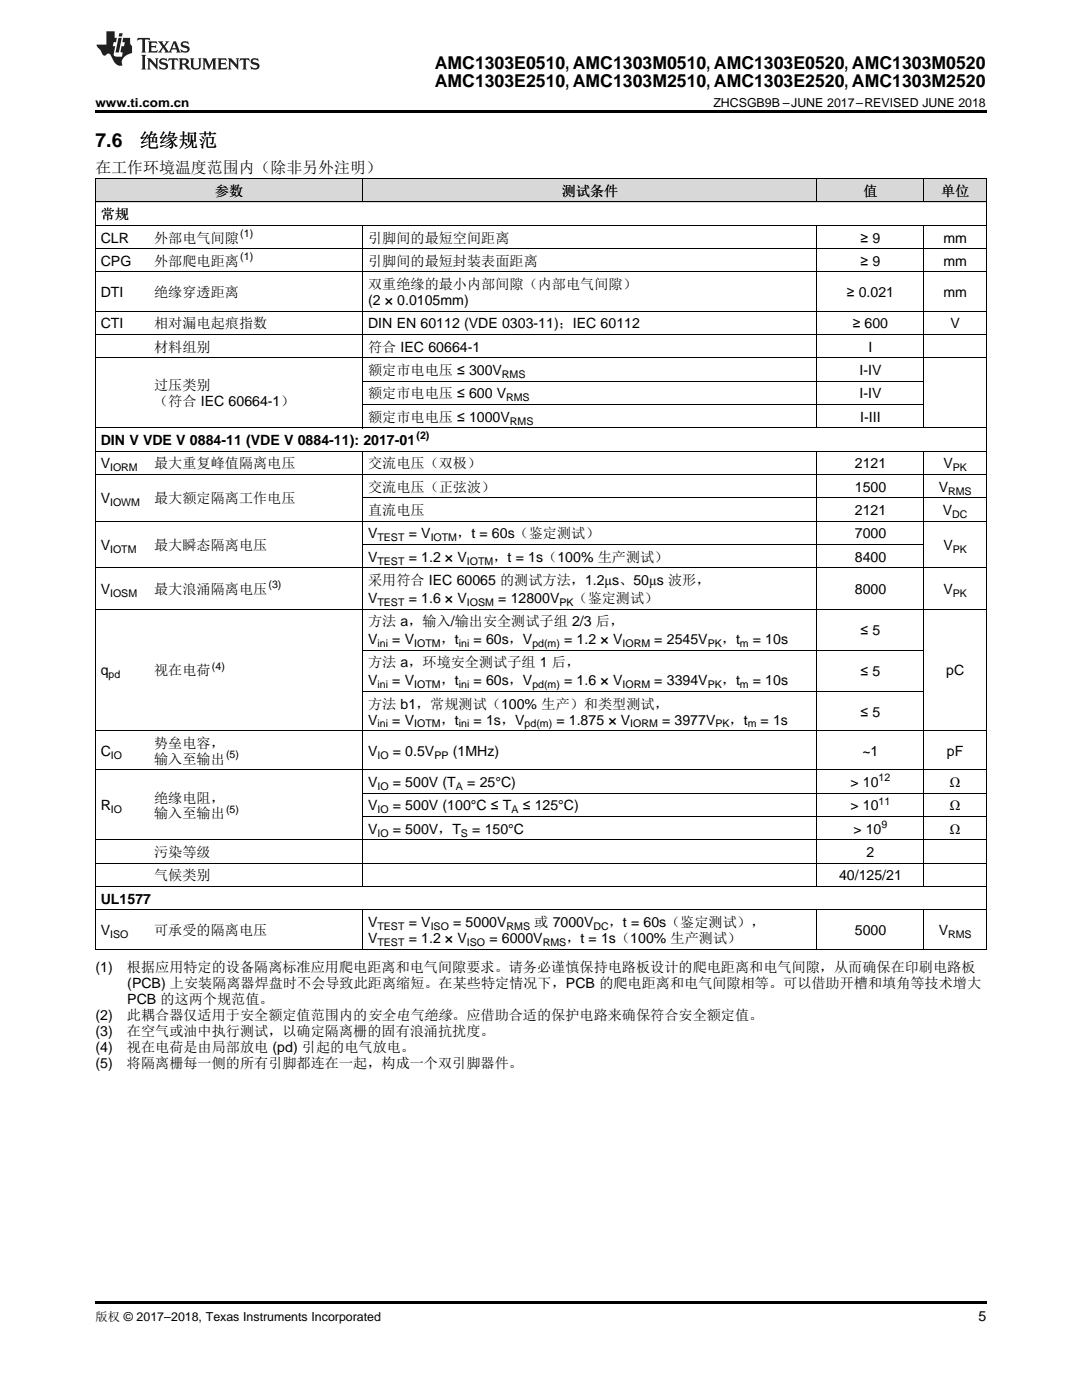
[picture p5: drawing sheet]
<svg xmlns="http://www.w3.org/2000/svg" width="216mm" height="279mm" viewBox="0 0 216 279" stroke-linecap="round" stroke-linejoin="round" font-family="sans-serif">
<defs><g id="words">
<g font-size="3.9">
<text x="19" y="29.3">7.6</text>
<text x="27.9" y="29.3">绝缘规范</text>
</g>
<g font-size="3.5">
<text x="86.7" y="13.8">AMC1303E0510, AMC1303M0510, AMC1303E0520, AMC1303M0520</text>
<text x="86.7" y="17.3">AMC1303E2510, AMC1303M2510, AMC1303E2520, AMC1303M2520</text>
</g>
<text font-size="3.2" x="19" y="34.4">在工作环境温度范围内（除非另外注明）</text>
<g font-size="2.8">
<text x="42.9" y="39.1">参数</text>
<text x="112.1" y="39.1">测试条件</text>
<text x="172.3" y="39.1">值</text>
<text x="187.8" y="39.1">单位</text>
<text x="20.1" y="43.7">常规</text>
<text x="20.1" y="48.4">CLR</text>
<text x="20.1" y="53.1">CPG</text>
<text x="30.8" y="48.4">外部电气间隙</text>
<text x="30.8" y="53.1">外部爬电距离</text>
<text x="73.4" y="48.4">引脚间的最短空间距离</text>
<text x="73.4" y="53.1">引脚间的最短封装表面距离</text>
<text x="171.7" y="48.4">≥ 9</text>
<text x="171.7" y="53.1">≥ 9</text>
<text x="188.2" y="48.4">mm</text>
<text x="188.2" y="53.1">mm</text>
<text x="20.1" y="59.3">DTI</text>
<text x="30.8" y="59.3">绝缘穿透距离</text>
<text x="73.4" y="57.7">双重绝缘的最小内部间隙（内部电气间隙）</text>
<text x="169" y="59.3">≥ 0.021</text>
<text x="188.2" y="59.3">mm</text>
<text x="20.1" y="65.5">CTI</text>
<text x="30.8" y="65.5">相对漏电起痕指数</text>
<text x="73.4" y="60.9">(2 × 0.0105mm)</text>
<text x="73.4" y="65.5">DIN EN 60112 (VDE 0303-11)；IEC 60112</text>
<text x="170.1" y="65.5">≥ 600</text>
<text x="189.7" y="65.5">V</text>
<text x="30.8" y="70.2">材料组别</text>
<text x="73.4" y="70.2">符合 IEC 60664-1</text>
<text x="173.3" y="70.2">I</text>
<text x="30.8" y="77.9">过压类别</text>
<text x="73.4" y="74.9">额定市电电压 ≤ 300V</text>
<text x="171.5" y="74.9">I-IV</text>
<text x="30.8" y="81.1">（符合 IEC 60664-1）</text>
<text x="73.4" y="79.5">额定市电电压 ≤ 600 V</text>
<text x="171.5" y="79.5">I-IV</text>
<text x="20.1" y="88.8">DIN V VDE V 0884-11 (VDE V 0884-11): 2017-01</text>
<text x="73.4" y="84.2">额定市电电压 ≤ 1000V</text>
<text x="171.7" y="84.2">I-III</text>
<text x="20.1" y="93.5">V</text>
<text x="30.8" y="93.5">最大重复峰值隔离电压</text>
<text x="73.4" y="93.5">交流电压（双极）</text>
<text x="170.6" y="93.5">2121</text>
<text x="188.2" y="93.5">V</text>
<text x="20.1" y="100.5">V</text>
<text x="30.8" y="100.5">最大额定隔离工作电压</text>
<text x="73.4" y="98.1">交流电压（正弦波）</text>
<text x="170.6" y="98.1">1500</text>
<text x="187.3" y="98.1">V</text>
<text x="73.4" y="102.8">直流电压</text>
<text x="73.4" y="107.5">V</text>
<text x="81.6" y="107.5">= V</text>
<text x="91.2" y="107.5">，t = 60s（鉴定测试）</text>
<text x="170.6" y="102.8">2121</text>
<text x="170.6" y="107.5">7000</text>
<text x="188.1" y="102.8">V</text>
<text x="20.1" y="109.8">V</text>
<text x="30.8" y="109.8">最大瞬态隔离电压</text>
<text x="73.4" y="112.1">V</text>
<text x="81.6" y="112.1">= 1.2 × V</text>
<text x="98.5" y="112.1">，t = 1s（100% 生产测试）</text>
<text x="170.6" y="112.1">8400</text>
<text x="188.2" y="109.8">V</text>
<text x="20.1" y="118.5">V</text>
<text x="30.8" y="118.5">最大浪涌隔离电压</text>
<text x="73.4" y="116.8">采用符合 IEC 60065 的测试方法，1.2μs、50μs 波形，</text>
<text x="170.6" y="118.5">8000</text>
<text x="188.2" y="118.5">V</text>
<text x="73.4" y="120.3">V</text>
<text x="73.4" y="125">方法 a，输入/输出安全测试子组 2/3 后，</text>
<text x="81.6" y="120.3">= 1.6 × V</text>
<text x="99.4" y="120.3">= 12800V</text>
<text x="114.4" y="120.3">（鉴定测试）</text>
<text x="73.4" y="128.6">V</text>
<text x="78.3" y="128.6">= V</text>
<text x="87.9" y="128.6">，t</text>
<text x="94.5" y="128.6">= 60s，V</text>
<text x="112.6" y="128.6">= 1.2 × V</text>
<text x="130.6" y="128.6">= 2545V</text>
<text x="144" y="128.6">，t</text>
<text x="150.2" y="128.6">= 10s</text>
<text x="171.7" y="126.8">≤ 5</text>
<text x="20.1" y="134.8">q</text>
<text x="30.8" y="134.8">视在电荷</text>
<text x="73.4" y="133.2">方法 a，环境安全测试子组 1 后，</text>
<text x="73.4" y="136.8">V</text>
<text x="78.3" y="136.8">= V</text>
<text x="87.9" y="136.8">，t</text>
<text x="94.5" y="136.8">= 60s，V</text>
<text x="112.6" y="136.8">= 1.6 × V</text>
<text x="130.6" y="136.8">= 3394V</text>
<text x="144" y="136.8">，t</text>
<text x="150.2" y="136.8">= 10s</text>
<text x="171.7" y="135">≤ 5</text>
<text x="188.8" y="134.8">pC</text>
<text x="73.4" y="141.4">方法 b1，常规测试（100% 生产）和类型测试，</text>
<text x="171.7" y="143">≤ 5</text>
<text x="30.8" y="149.3">势垒电容，</text>
<text x="73.4" y="144.6">V</text>
<text x="78.3" y="144.6">= V</text>
<text x="87.9" y="144.6">，t</text>
<text x="94.5" y="144.6">= 1s，V</text>
<text x="111" y="144.6">= 1.875 × V</text>
<text x="132.1" y="144.6">= 3977V</text>
<text x="145.6" y="144.6">，t</text>
<text x="151.8" y="144.6">= 1s</text>
<text x="20.1" y="150.8">C</text>
<text x="30.8" y="152.4">输入至输出</text>
<text x="73.4" y="150.8">V</text>
<text x="78.4" y="150.8">= 0.5V</text>
<text x="90.3" y="150.8">(1MHz)</text>
<text x="172.1" y="150.8">~1</text>
<text x="188.9" y="150.8">pF</text>
<text x="20.1" y="161.7">R</text>
<text x="30.8" y="160.2">绝缘电阻，</text>
<text x="73.4" y="157.1">V</text>
<text x="73.4" y="161.7">V</text>
<text x="78.4" y="157.1">= 500V (T</text>
<text x="78.4" y="161.7">= 500V (100°C ≤ T</text>
<text x="93.2" y="157.1">= 25°C)</text>
<text x="104.3" y="161.7">≤ 125°C)</text>
<text x="169.7" y="157.1">&gt; 10</text>
<text x="169.7" y="161.7">&gt; 10</text>
<text x="189.5" y="157.1">Ω</text>
<text x="189.5" y="161.7">Ω</text>
<text x="30.8" y="163.3">输入至输出</text>
<text x="73.4" y="166.4">V</text>
<text x="78.4" y="166.4">= 500V，T</text>
<text x="94.2" y="166.4">= 150°C</text>
<text x="170.3" y="166.4">&gt; 10</text>
<text x="189.5" y="166.4">Ω</text>
<text x="30.8" y="171.1">污染等级</text>
<text x="172.9" y="171.1">2</text>
<text x="30.8" y="175.7">气候类别</text>
<text x="167.4" y="175.7">40/125/21</text>
<text x="20.1" y="180.4">UL1577</text>
<text x="73.4" y="185">V</text>
<text x="81.6" y="185">= V</text>
<text x="90.4" y="185">= 5000V</text>
<text x="106.6" y="185">或 7000V</text>
<text x="121.5" y="185">，t = 60s（鉴定测试），</text>
<text x="20.1" y="186.6">V</text>
<text x="30.8" y="186.6">可承受的隔离电压</text>
<text x="73.4" y="188.2">V</text>
<text x="81.6" y="188.2">= 1.2 × V</text>
<text x="97.6" y="188.2">= 6000V</text>
<text x="113" y="188.2">，t = 1s（100% 生产测试）</text>
<text x="170.6" y="186.6">5000</text>
<text x="187.3" y="186.6">V</text>
<text x="19" y="194.1">(1)</text>
<text x="25.3" y="194.1">根据应用特定的设备隔离标准应用爬电距离和电气间隙要求。请务必谨慎保持电路板设计的爬电距离和电气间隙，从而确保在印刷电路板</text>
<text x="25.4" y="197.2">(PCB) 上安装隔离器焊盘时不会导致此距离缩短。在某些特定情况下，PCB 的爬电距离和电气间隙相等。可以借助开槽和填角等技术增大</text>
<text x="19" y="203.6">(2)</text>
<text x="25.3" y="203.6">此耦合器仅适用于安全额定值范围内的安全电气绝缘。应借助合适的保护电路来确保符合安全额定值。</text>
<text x="25.4" y="200.4">PCB 的这两个规范值。</text>
<text x="19" y="206.8">(3)</text>
<text x="19" y="209.9">(4)</text>
<text x="25.3" y="206.8">在空气或油中执行测试，以确定隔离栅的固有浪涌抗扰度。</text>
<text x="25.3" y="209.9">视在电荷是由局部放电 (pd) 引起的电气放电。</text>
<text x="19" y="213.1">(5)</text>
<text x="25.3" y="213.1">将隔离栅每一侧的所有引脚都连在一起，构成一个双引脚器件。</text>
<text x="195.3" y="263.6">5</text>
</g>
<g font-size="2.5">
<text x="19" y="21.4">www.ti.com.cn</text>
<text x="142.3" y="21.4">ZHCSGB9B –JUNE 2017–REVISED JUNE 2018</text>
<text x="19" y="263.6">版权 © 2017–2018, Texas Instruments Incorporated</text>
</g>
<g font-size="2.1">
<text x="47.9" y="47.3">(1)</text>
<text x="47.9" y="51.9">(1)</text>
<text x="100.2" y="75.4">RMS</text>
<text x="101" y="80.1">RMS</text>
<text x="83.1" y="87.7">(2)</text>
<text x="101.7" y="84.7">RMS</text>
<text x="22" y="94.1">IORM</text>
<text x="190.1" y="94.1">PK</text>
<text x="22" y="101">IOWM</text>
<text x="189.2" y="98.7">RMS</text>
<text x="190" y="103.4">DC</text>
<text x="22" y="110.3">IOTM</text>
<text x="75.3" y="108">TEST</text>
<text x="75.3" y="112.7">TEST</text>
<text x="85.9" y="108">IOTM</text>
<text x="93.2" y="112.7">IOTM</text>
<text x="190.1" y="110.3">PK</text>
<text x="22" y="119.1">IOSM</text>
<text x="53.6" y="117.4">(3)</text>
<text x="190.1" y="119.1">PK</text>
<text x="75.3" y="120.9">TEST</text>
<text x="93.2" y="120.9">IOSM</text>
<text x="111.6" y="120.9">PK</text>
<text x="75.3" y="129.1">ini</text>
<text x="82.7" y="129.1">IOTM</text>
<text x="91.5" y="129.1">ini</text>
<text x="106.2" y="129.1">pd(m)</text>
<text x="124.2" y="129.1">IORM</text>
<text x="141.2" y="129.1">PK</text>
<text x="147.6" y="129.1">m</text>
<text x="21.7" y="135.4">pd</text>
<text x="42.3" y="133.7">(4)</text>
<text x="75.3" y="137.3">ini</text>
<text x="82.7" y="137.3">IOTM</text>
<text x="91.5" y="137.3">ini</text>
<text x="106.2" y="137.3">pd(m)</text>
<text x="124.2" y="137.3">IORM</text>
<text x="141.2" y="137.3">PK</text>
<text x="147.6" y="137.3">m</text>
<text x="75.3" y="145.2">ini</text>
<text x="82.7" y="145.2">IOTM</text>
<text x="91.5" y="145.2">ini</text>
<text x="104.7" y="145.2">pd(m)</text>
<text x="125.8" y="145.2">IORM</text>
<text x="142.8" y="145.2">PK</text>
<text x="149.2" y="145.2">m</text>
<text x="22.1" y="151.4">IO</text>
<text x="45.1" y="151.3">(5)</text>
<text x="75.3" y="151.4">IO</text>
<text x="86.7" y="151.4">PP</text>
<text x="175.3" y="156">12</text>
<text x="75.3" y="157.7">IO</text>
<text x="91" y="157.7">A</text>
<text x="175.3" y="160.6">11</text>
<text x="22.1" y="162.3">IO</text>
<text x="45.1" y="162.2">(5)</text>
<text x="75.3" y="162.3">IO</text>
<text x="75.3" y="167">IO</text>
<text x="92" y="167">S</text>
<text x="102.1" y="162.3">A</text>
<text x="175.9" y="165.3">9</text>
<text x="75.3" y="185.6">TEST</text>
<text x="85.9" y="185.6">ISO</text>
<text x="101.1" y="185.6">RMS</text>
<text x="118.4" y="185.6">DC</text>
<text x="22" y="187.2">ISO</text>
<text x="75.3" y="188.8">TEST</text>
<text x="93.2" y="188.8">ISO</text>
<text x="108.3" y="188.8">RMS</text>
<text x="189.2" y="187.2">RMS</text>
</g>
</g></defs>
<g fill="#d8d8d8">
<path d="M19 35.7h10.7v4.7h-10.7z"/>
<path d="M29.7 35.7h42.7v4.7h-42.7z"/>
<path d="M72.4 35.7h90.7v4.7h-90.7z"/>
<path d="M163.1 35.7h21.3v4.7h-21.3z"/>
<path d="M184.4 35.7h12.4v4.7h-12.4z"/>
</g>
<path d="M19 22h177.8v.5h-177.8zM19 259.7h177.8v.5h-177.8z" fill="#000"/>
<g fill="none" stroke="#000" stroke-width=".2">
<path d="M19 35.6l177.8 .1v153.8M19.1 35.7v153.8M72.3 35.7v4.7M163 35.7v4.7M184.3 35.7v4.7M19 54.3h177.8M19 49.6h177.8M19 45h177.8M19 40.3h177.8M72.3 45v40.4M163 45v40.4M184.3 45v40.4"/>
<path d="M19 71.4h177.8M19 66.8h177.8M19 62.1h177.8M72.4 76.1h112M19 94.7h177.8M19 90h177.8M19 85.4h177.8M72.3 90.1v86.9M72.4 99.4h124.4M72.4 80.7h112M163 90.1v86.9M184.3 90.1v86.9"/>
<path d="M19 113.3h177.8M19 104h177.8M72.4 108.7h112M19 121.5h177.8M72.4 138h112M72.4 129.8h112M19 153.7h177.8M19 145.8h177.8M72.4 158.3h124.4M19 176.9h177.8M19 172.3h177.8M19 167.6h177.8"/>
<path d="M72.4 163h124.4M19 189.4h177.8M19 181.6h177.8M72.3 181.6v7.9M163 181.6v7.9M184.3 181.6v7.9"/>
</g>
<g fill="#231f20">
<path d="M27.5 7.6l-.1 .5 .4-.2h.6v.1v2.1l-.2 .4h1l-.3-.4v-2.1l.1-.1h.5l.5 .2-.2-.5zM29.5 8.3l.2 .3v1.5l-.2 .4h1.8l.2-.6a1.04 1.04 0 0 1-1.3 .2v-.7h.6l.3 .2v-.6l-.3 .2h-.6v-.6l.8-.1 .4 .3-.2-.5zM31.5 8.3l.9 1.1-.9 1.1h.8l-.2-.2 .5-.7 .4 .7-.2 .2h1.5l-.1-.2 .1-.4h.9l.1 .4-.2 .2h1l-.3-.3-.7-1.9h-.5l-.9 2-.8-1 .9-1h-.8l.1 .3-.3 .5-.4-.6 .2-.2zM34.7 8.6l.4 1h-.7zM36.3 8.4a.63 .63 0 0 0-.2 .7 .63 .63 0 0 0 .6 .4l.6 .2 .1 .2a.75 .75 0 0 1-.7 .4 .75 .75 0 0 1-.6-.5l.1 .7 .1-.1a1.11 1.11 0 0 0 1.5-.6 1.13 1.13 0 0 0-1.2-.8l-.1-.4a1.04 1.04 0 0 1 1.2 .2l-.2-.5-.1 .1-.5-.2zM28.2 10.9l.2 .4v2.2l-.2 .4h1l-.3-.4v-2.2l.3-.4zM29.3 11.6l.3 .4v1.5l-.3 .4h.8l-.2-.4v-1.3l1.5 1.7v-1.9l.2-.4h-.7l.2 .4v.9l-1.1-1.3zM32 11.8a.62 .62 0 0 0-.2 .7 .62 .62 0 0 0 .6 .4l.6 .1 .1 .3a.76 .76 0 0 1-.7 .3 .76 .76 0 0 1-.6-.4l.1 .7 .1-.1a1.11 1.11 0 0 0 1.5-.6 1.13 1.13 0 0 0-1.2-.8l-.1-.4a1.04 1.04 0 0 1 1.2 .2l-.2-.6-.1 .1-.5-.1zM33.7 11.6l-.2 .6a.61 .61 0 0 1 .8-.3v1.6l-.2 .4h.9l-.2-.4v-1.6a.63 .63 0 0 1 .8 .3l-.2-.6zM35.6 11.6l.3 .4v1.5l-.3 .4h1l-.2-.2v-.8l.5 .2a.76 .76 0 0 0 1.2 .7l-1-1a.58 .58 0 0 0 .6-.5 .58 .58 0 0 0-.5-.6zM36.4 11.9h.1a.45 .45 0 0 1 .5 .1 .45 .45 0 0 1 .1 .5l-.7 .2zM37.9 11.6l.2 .2a2.17 2.17 0 0 0 .3 1.9 .99 .99 0 0 0 1.6-.6v-1.1l.2-.4h-.7l.2 .2a1.92 1.92 0 0 1-.2 1.8 .6 .6 0 0 1-.9-.5v-1.1l.2-.4zM40.4 11.6l.2 .4v1.5l-.2 .4h.7l-.2-.4v-1.4l.8 1.8 .8-1.8v1.4l-.2 .4h.9l-.2-.4v-1.5l.2-.4h-.8l-.6 1.5-.6-1.5zM43.4 11.6l.2 .4v1.5l-.2 .4h1.8l.2-.6a1.04 1.04 0 0 1-1.3 .1v-.6h.5l.4 .2v-.6l-.4 .2h-.5v-.7h.8l.3 .3-.1-.6zM45.5 11.6l.2 .4v1.5l-.2 .4h.7l-.2-.4v-1.3l1.5 1.7v-1.9l.2-.4h-.7l.2 .4v.9l-1.1-1.3zM47.9 11.6l-.1 .6a.61 .61 0 0 1 .8-.3v1.6l-.3 .4h1l-.3-.4 .1-1.6a.63 .63 0 0 1 .7 .3l-.1-.6zM50.2 11.8a.62 .62 0 0 0-.2 .7 .62 .62 0 0 0 .6 .4l.6 .1 .2 .3a.76 .76 0 0 1-.8 .3 .76 .76 0 0 1-.6-.4l.1 .7 .2-.1a1.11 1.11 0 0 0 1.5-.6 1.13 1.13 0 0 0-1.3-.8l-.1-.4a1.04 1.04 0 0 1 1.2 .2l-.1-.6-.2 .1-.5-.1z"/>
<path d="M21.2 6.3v2.6h-1.9l.1 .4 .7 .9a.91 .91 0 0 0 1 .8 .56 .56 0 0 1 .5-.3 .56 .56 0 0 1 .5 .3l.4 .8a1.53 1.53 0 0 0 1.9 1.2 1.54 1.54 0 0 1 1-2.1l.9-.3v-1.4a1.52 1.52 0 0 1-.3-1.6h-1.4l-.2 .8h.5l-.2 .8h-.4l-.2 1v.2l.4 .1-.2 .8a1.93 1.93 0 0 1-1.6-.3l.3-1.8h-.5l.2-.8h.4l.2-.8h-.4v-1.3zM23.6 7.6l-.6 2.9h.7l.6-2.9zM23.8 6.6l-.1 .7h.6l.2-.7z"/>
</g>
<use href="#words"/>
</svg>
